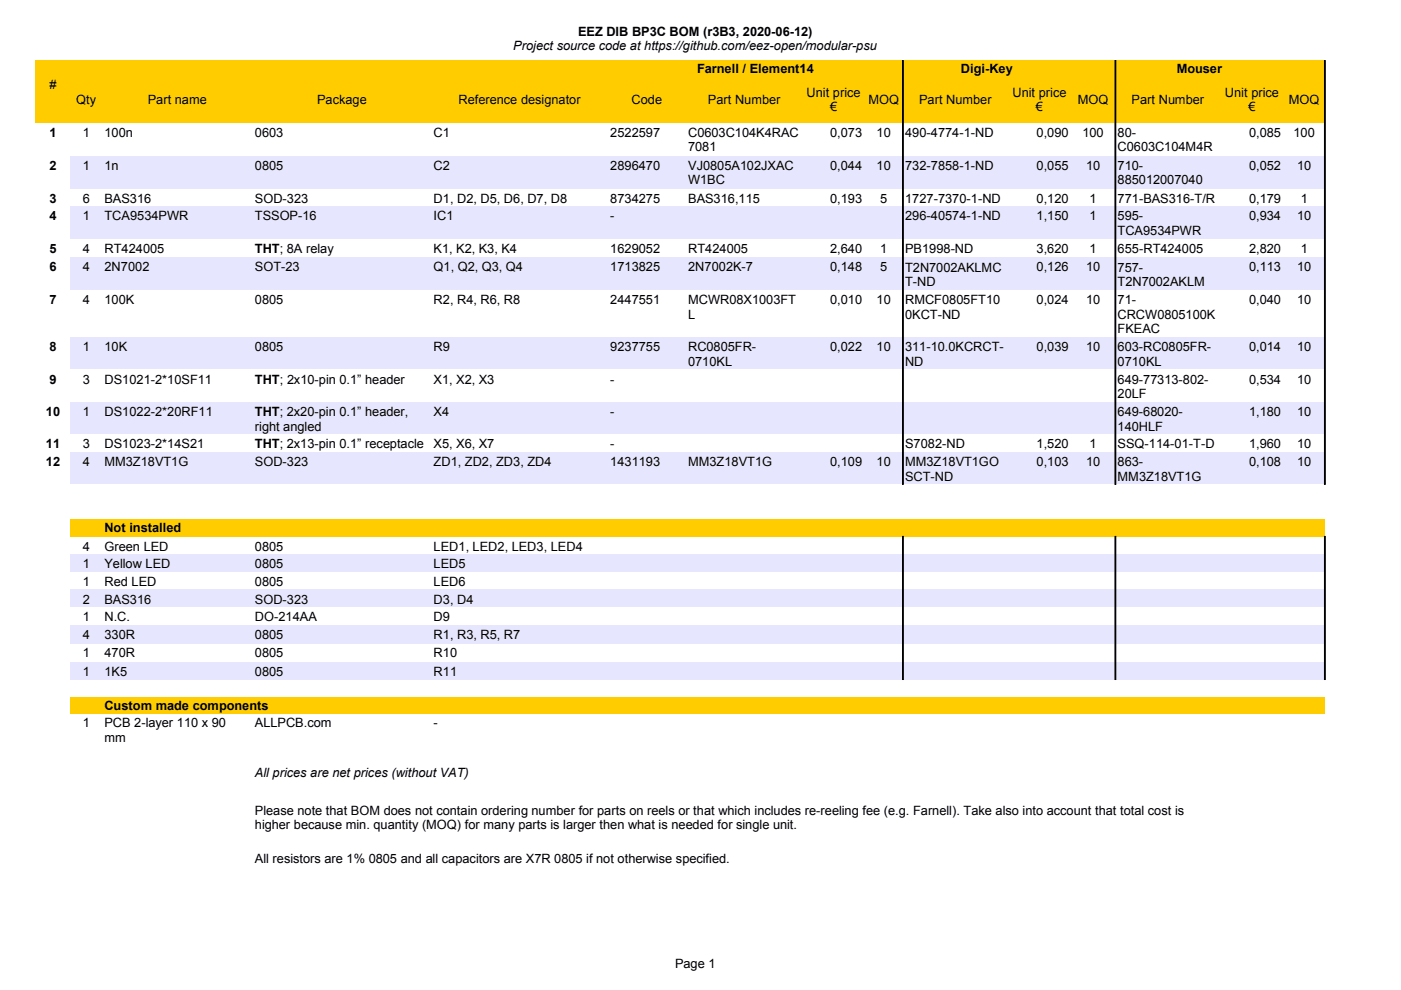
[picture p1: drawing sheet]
<svg xmlns="http://www.w3.org/2000/svg" width="297mm" height="210mm" viewBox="0 0 297 210" stroke-linecap="round" stroke-linejoin="round" font-family="sans-serif">
<defs><g id="words">
<g font-size="2.7">
<text x="108.8" y="10.6">Project source code at https://github.com/eez-open/modular-psu</text>
<text x="122.6" y="7.5">EEZ DIB BP3C BOM (r3B3, 2020-06-12)</text>
<text x="147.8" y="15.4">Farnell / Element14</text>
<text x="203.7" y="15.4">Digi-Key</text>
<text x="249.5" y="15.4">Mouser</text>
<text x="10.5" y="18.9">#</text>
<text x="16.2" y="22">Qty</text>
<text x="31.3" y="22">Part name</text>
<text x="67.2" y="22">Package</text>
<text x="97.2" y="22">Reference designator</text>
<text x="133.9" y="22">Code</text>
<text x="150.1" y="22">Part Number</text>
<text x="171" y="20.5">Unit price</text>
<text x="176" y="23.5">€</text>
<text x="184.1" y="22">MOQ</text>
<text x="194.9" y="22">Part Number</text>
<text x="214.7" y="20.5">Unit price</text>
<text x="219.6" y="23.5">€</text>
<text x="228.5" y="22">MOQ</text>
<text x="239.9" y="22">Part Number</text>
<text x="259.7" y="20.5">Unit price</text>
<text x="264.7" y="23.5">€</text>
<text x="273.3" y="22">MOQ</text>
<text x="10.5" y="29">1</text>
<text x="17.5" y="29">1</text>
<text x="22.2" y="29">100n</text>
<text x="54" y="29">0603</text>
<text x="91.9" y="29">C1</text>
<text x="129.4" y="29">2522597</text>
<text x="145.9" y="29">C0603C104K4RAC</text>
<text x="176" y="29">0,073</text>
<text x="185.8" y="29">10</text>
<text x="191.9" y="29">490-4774-1-ND</text>
<text x="219.8" y="29">0,090</text>
<text x="229.5" y="29">100</text>
<text x="237" y="29">80-</text>
<text x="264.8" y="29">0,085</text>
<text x="274.2" y="29">100</text>
<text x="145.9" y="32.1">7081</text>
<text x="237" y="32.1">C0603C104M4R</text>
<text x="10.5" y="36">2</text>
<text x="17.5" y="36">1</text>
<text x="22.2" y="36">1n</text>
<text x="54" y="36">0805</text>
<text x="91.9" y="36">C2</text>
<text x="129.4" y="36">2896470</text>
<text x="145.9" y="36">VJ0805A102JXAC</text>
<text x="145.9" y="39.1">W1BC</text>
<text x="176" y="36">0,044</text>
<text x="185.8" y="36">10</text>
<text x="191.9" y="36">732-7858-1-ND</text>
<text x="219.8" y="36">0,055</text>
<text x="230.3" y="36">10</text>
<text x="237" y="36">710-</text>
<text x="237" y="39.1">885012007040</text>
<text x="264.8" y="36">0,052</text>
<text x="275" y="36">10</text>
<text x="10.5" y="43">3</text>
<text x="10.5" y="46.7">4</text>
<text x="17.5" y="43">6</text>
<text x="17.5" y="46.7">1</text>
<text x="22.2" y="43">BAS316</text>
<text x="22.2" y="46.7">TCA9534PWR</text>
<text x="54" y="43">SOD-323</text>
<text x="54" y="46.7">TSSOP-16</text>
<text x="91.9" y="43">D1, D2, D5, D6, D7, D8</text>
<text x="91.9" y="46.7">IC1</text>
<text x="129.4" y="43">8734275</text>
<text x="129.4" y="46.7">-</text>
<text x="145.9" y="43">BAS316,115</text>
<text x="176" y="43">0,193</text>
<text x="186.6" y="43">5</text>
<text x="191.9" y="43">1727-7370-1-ND</text>
<text x="191.9" y="46.7">296-40574-1-ND</text>
<text x="219.8" y="43">0,120</text>
<text x="219.8" y="46.7">1,150</text>
<text x="231" y="43">1</text>
<text x="231" y="46.7">1</text>
<text x="237" y="43">771-BAS316-T/R</text>
<text x="237" y="46.7">595-</text>
<text x="264.8" y="43">0,179</text>
<text x="264.8" y="46.7">0,934</text>
<text x="275" y="46.7">10</text>
<text x="275.8" y="43">1</text>
<text x="10.5" y="53.7">5</text>
<text x="17.5" y="53.7">4</text>
<text x="22.2" y="53.7">RT424005</text>
<text x="54" y="53.7">THT; 8A relay</text>
<text x="91.9" y="53.7">K1, K2, K3, K4</text>
<text x="129.4" y="53.7">1629052</text>
<text x="145.9" y="53.7">RT424005</text>
<text x="176" y="53.7">2,640</text>
<text x="186.6" y="53.7">1</text>
<text x="191.9" y="53.7">PB1998-ND</text>
<text x="219.8" y="53.7">3,620</text>
<text x="231" y="53.7">1</text>
<text x="237" y="53.7">655-RT424005</text>
<text x="237" y="49.8">TCA9534PWR</text>
<text x="264.8" y="53.7">2,820</text>
<text x="275.8" y="53.7">1</text>
<text x="10.5" y="57.5">6</text>
<text x="17.5" y="57.5">4</text>
<text x="22.2" y="57.5">2N7002</text>
<text x="54" y="57.5">SOT-23</text>
<text x="91.9" y="57.5">Q1, Q2, Q3, Q4</text>
<text x="129.4" y="57.5">1713825</text>
<text x="145.9" y="57.5">2N7002K-7</text>
<text x="176" y="57.5">0,148</text>
<text x="186.6" y="57.5">5</text>
<text x="191.9" y="57.6">T2N7002AKLMC</text>
<text x="219.8" y="57.5">0,126</text>
<text x="230.3" y="57.5">10</text>
<text x="237" y="57.6">757-</text>
<text x="264.8" y="57.5">0,113</text>
<text x="275" y="57.5">10</text>
<text x="10.5" y="64.5">7</text>
<text x="17.5" y="64.5">4</text>
<text x="22.2" y="64.5">100K</text>
<text x="54" y="64.5">0805</text>
<text x="91.9" y="64.5">R2, R4, R6, R8</text>
<text x="129.4" y="64.5">2447551</text>
<text x="145.9" y="64.5">MCWR08X1003FT</text>
<text x="176" y="64.5">0,010</text>
<text x="185.8" y="64.5">10</text>
<text x="191.9" y="60.6">T-ND</text>
<text x="191.9" y="64.5">RMCF0805FT10</text>
<text x="219.8" y="64.5">0,024</text>
<text x="230.3" y="64.5">10</text>
<text x="237" y="60.6">T2N7002AKLM</text>
<text x="237" y="64.5">71-</text>
<text x="264.8" y="64.5">0,040</text>
<text x="275" y="64.5">10</text>
<text x="145.9" y="67.6">L</text>
<text x="191.9" y="67.6">0KCT-ND</text>
<text x="237" y="67.6">CRCW0805100K</text>
<text x="237" y="70.6">FKEAC</text>
<text x="10.5" y="74.5">8</text>
<text x="17.5" y="74.5">1</text>
<text x="22.2" y="74.5">10K</text>
<text x="54" y="74.5">0805</text>
<text x="91.9" y="74.5">R9</text>
<text x="129.4" y="74.5">9237755</text>
<text x="145.9" y="74.5">RC0805FR-</text>
<text x="145.9" y="77.5">0710KL</text>
<text x="176" y="74.5">0,022</text>
<text x="185.8" y="74.5">10</text>
<text x="191.9" y="74.5">311-10.0KCRCT-</text>
<text x="191.9" y="77.5">ND</text>
<text x="219.8" y="74.5">0,039</text>
<text x="230.3" y="74.5">10</text>
<text x="237" y="74.5">603-RC0805FR-</text>
<text x="237" y="77.5">0710KL</text>
<text x="264.8" y="74.5">0,014</text>
<text x="275" y="74.5">10</text>
<text x="10.5" y="81.3">9</text>
<text x="17.5" y="81.3">3</text>
<text x="22.2" y="81.3">DS1021-2*10SF11</text>
<text x="54" y="81.3">THT; 2x10-pin 0.1” header</text>
<text x="91.9" y="81.3">X1, X2, X3</text>
<text x="129.4" y="81.3">-</text>
<text x="237" y="81.3">649-77313-802-</text>
<text x="264.8" y="81.3">0,534</text>
<text x="275" y="81.3">10</text>
<text x="9.7" y="88.3">10</text>
<text x="17.5" y="88.3">1</text>
<text x="22.2" y="88.3">DS1022-2*20RF11</text>
<text x="54" y="88.3">THT; 2x20-pin 0.1” header,</text>
<text x="91.9" y="88.3">X4</text>
<text x="129.4" y="88.3">-</text>
<text x="237" y="84.3">20LF</text>
<text x="237" y="88.3">649-68020-</text>
<text x="264.8" y="88.3">1,180</text>
<text x="275" y="88.3">10</text>
<text x="9.7" y="95.1">11</text>
<text x="17.5" y="95.1">3</text>
<text x="22.2" y="95.1">DS1023-2*14S21</text>
<text x="54" y="91.3">right angled</text>
<text x="54" y="95.1">THT; 2x13-pin 0.1” receptacle</text>
<text x="91.9" y="95.1">X5, X6, X7</text>
<text x="129.4" y="95.1">-</text>
<text x="191.9" y="95.1">S7082-ND</text>
<text x="219.8" y="95.1">1,520</text>
<text x="231" y="95.1">1</text>
<text x="237" y="95.1">SSQ-114-01-T-D</text>
<text x="237" y="91.3">140HLF</text>
<text x="264.8" y="95.1">1,960</text>
<text x="275" y="95.1">10</text>
<text x="9.7" y="98.8">12</text>
<text x="17.5" y="98.8">4</text>
<text x="22.2" y="98.8">MM3Z18VT1G</text>
<text x="54" y="98.8">SOD-323</text>
<text x="91.9" y="98.8">ZD1, ZD2, ZD3, ZD4</text>
<text x="129.4" y="98.8">1431193</text>
<text x="145.9" y="98.8">MM3Z18VT1G</text>
<text x="176" y="98.8">0,109</text>
<text x="185.8" y="98.8">10</text>
<text x="191.9" y="98.8">MM3Z18VT1GO</text>
<text x="191.9" y="101.9">SCT-ND</text>
<text x="219.8" y="98.8">0,103</text>
<text x="230.3" y="98.8">10</text>
<text x="237" y="98.8">863-</text>
<text x="237" y="101.9">MM3Z18VT1G</text>
<text x="264.8" y="98.8">0,108</text>
<text x="275" y="98.8">10</text>
<text x="22.2" y="112.9">Not installed</text>
<text x="17.5" y="116.7">4</text>
<text x="22.2" y="116.7">Green LED</text>
<text x="54" y="116.7">0805</text>
<text x="91.9" y="116.7">LED1, LED2, LED3, LED4</text>
<text x="17.5" y="120.5">1</text>
<text x="17.5" y="124.2">1</text>
<text x="22.2" y="124.2">Red LED</text>
<text x="22.2" y="120.5">Yellow LED</text>
<text x="54" y="120.5">0805</text>
<text x="54" y="124.2">0805</text>
<text x="91.9" y="120.5">LED5</text>
<text x="91.9" y="124.2">LED6</text>
<text x="17.5" y="128">2</text>
<text x="17.5" y="131.8">1</text>
<text x="22.2" y="128">BAS316</text>
<text x="22.2" y="131.8">N.C.</text>
<text x="54" y="128">SOD-323</text>
<text x="54" y="131.8">DO-214AA</text>
<text x="91.9" y="128">D3, D4</text>
<text x="91.9" y="131.8">D9</text>
<text x="17.5" y="135.5">4</text>
<text x="22.2" y="135.5">330R</text>
<text x="54" y="135.5">0805</text>
<text x="91.9" y="135.5">R1, R3, R5, R7</text>
<text x="17.5" y="139.4">1</text>
<text x="17.5" y="143.3">1</text>
<text x="22.2" y="139.4">470R</text>
<text x="22.2" y="143.3">1K5</text>
<text x="54" y="139.4">0805</text>
<text x="54" y="143.3">0805</text>
<text x="91.9" y="139.4">R10</text>
<text x="91.9" y="143.3">R11</text>
<text x="17.5" y="154.2">1</text>
<text x="22.2" y="150.5">Custom made components</text>
<text x="22.2" y="154.2">PCB 2-layer 110 x 90</text>
<text x="54" y="154.2">ALLPCB.com</text>
<text x="91.9" y="154.2">-</text>
<text x="22.2" y="157.3">mm</text>
<text x="54" y="164.6">All prices are net prices (without VAT)</text>
<text x="54" y="172.8">Please note that BOM does not contain ordering number for parts on reels or that which includes re-reeling fee (e.g. Farnell). Take also into account that total cost is</text>
<text x="54" y="175.9">higher because min. quantity (MOQ) for many parts is larger then what is needed for single unit.</text>
<text x="54" y="183">All resistors are 1% 0805 and all capacitors are X7R 0805 if not otherwise specified.</text>
<text x="143.1" y="205.3">Page 1</text>
</g>
</g></defs>
<path d="M7.6 12.8h273.3v13.2h-273.3z" fill-rule="evenodd" fill="#fc0"/>
<g fill="#e6e6ff">
<path d="M14.9 33h266v7h-266z" fill-rule="evenodd"/>
<path d="M14.9 43.8h266v6.9h-266z" fill-rule="evenodd"/>
<path d="M14.9 54.6h266v6.9h-266z" fill-rule="evenodd"/>
<path d="M14.9 71.5h266v6.8h-266z" fill-rule="evenodd"/>
<path d="M14.9 85.3h266v6.8h-266z" fill-rule="evenodd"/>
<path d="M14.9 95.9h266v6.8h-266z" fill-rule="evenodd"/>
</g>
<path d="M14.9 110.1h266v3.6h-266z" fill-rule="evenodd" fill="#fc0"/>
<g fill="#e6e6ff">
<path d="M14.9 117.5h266v3.7h-266z" fill-rule="evenodd"/>
<path d="M14.9 125h266v3.8h-266z" fill-rule="evenodd"/>
<path d="M14.9 132.6h266v3.8h-266z" fill-rule="evenodd"/>
<path d="M14.9 140.3h266v3.7h-266z" fill-rule="evenodd"/>
</g>
<path d="M14.9 147.8h266v3.4h-266z" fill-rule="evenodd" fill="#fc0"/>
<g fill="#000" stroke="#000" stroke-width=".21">
<path d="M191.3 12.8h.2v89.9h-.2z" fill-rule="evenodd"/>
<path d="M236.4 12.8h.2v89.9h-.2z" fill-rule="evenodd"/>
<path d="M280.8 12.8h.2v89.9h-.2z" fill-rule="evenodd"/>
<path d="M191.3 113.7h.2v30.4h-.2z" fill-rule="evenodd"/>
<path d="M236.4 113.7h.2v30.4h-.2z" fill-rule="evenodd"/>
<path d="M280.8 113.7h.2v30.4h-.2z" fill-rule="evenodd"/>
</g>
<use href="#words"/>
</svg>
